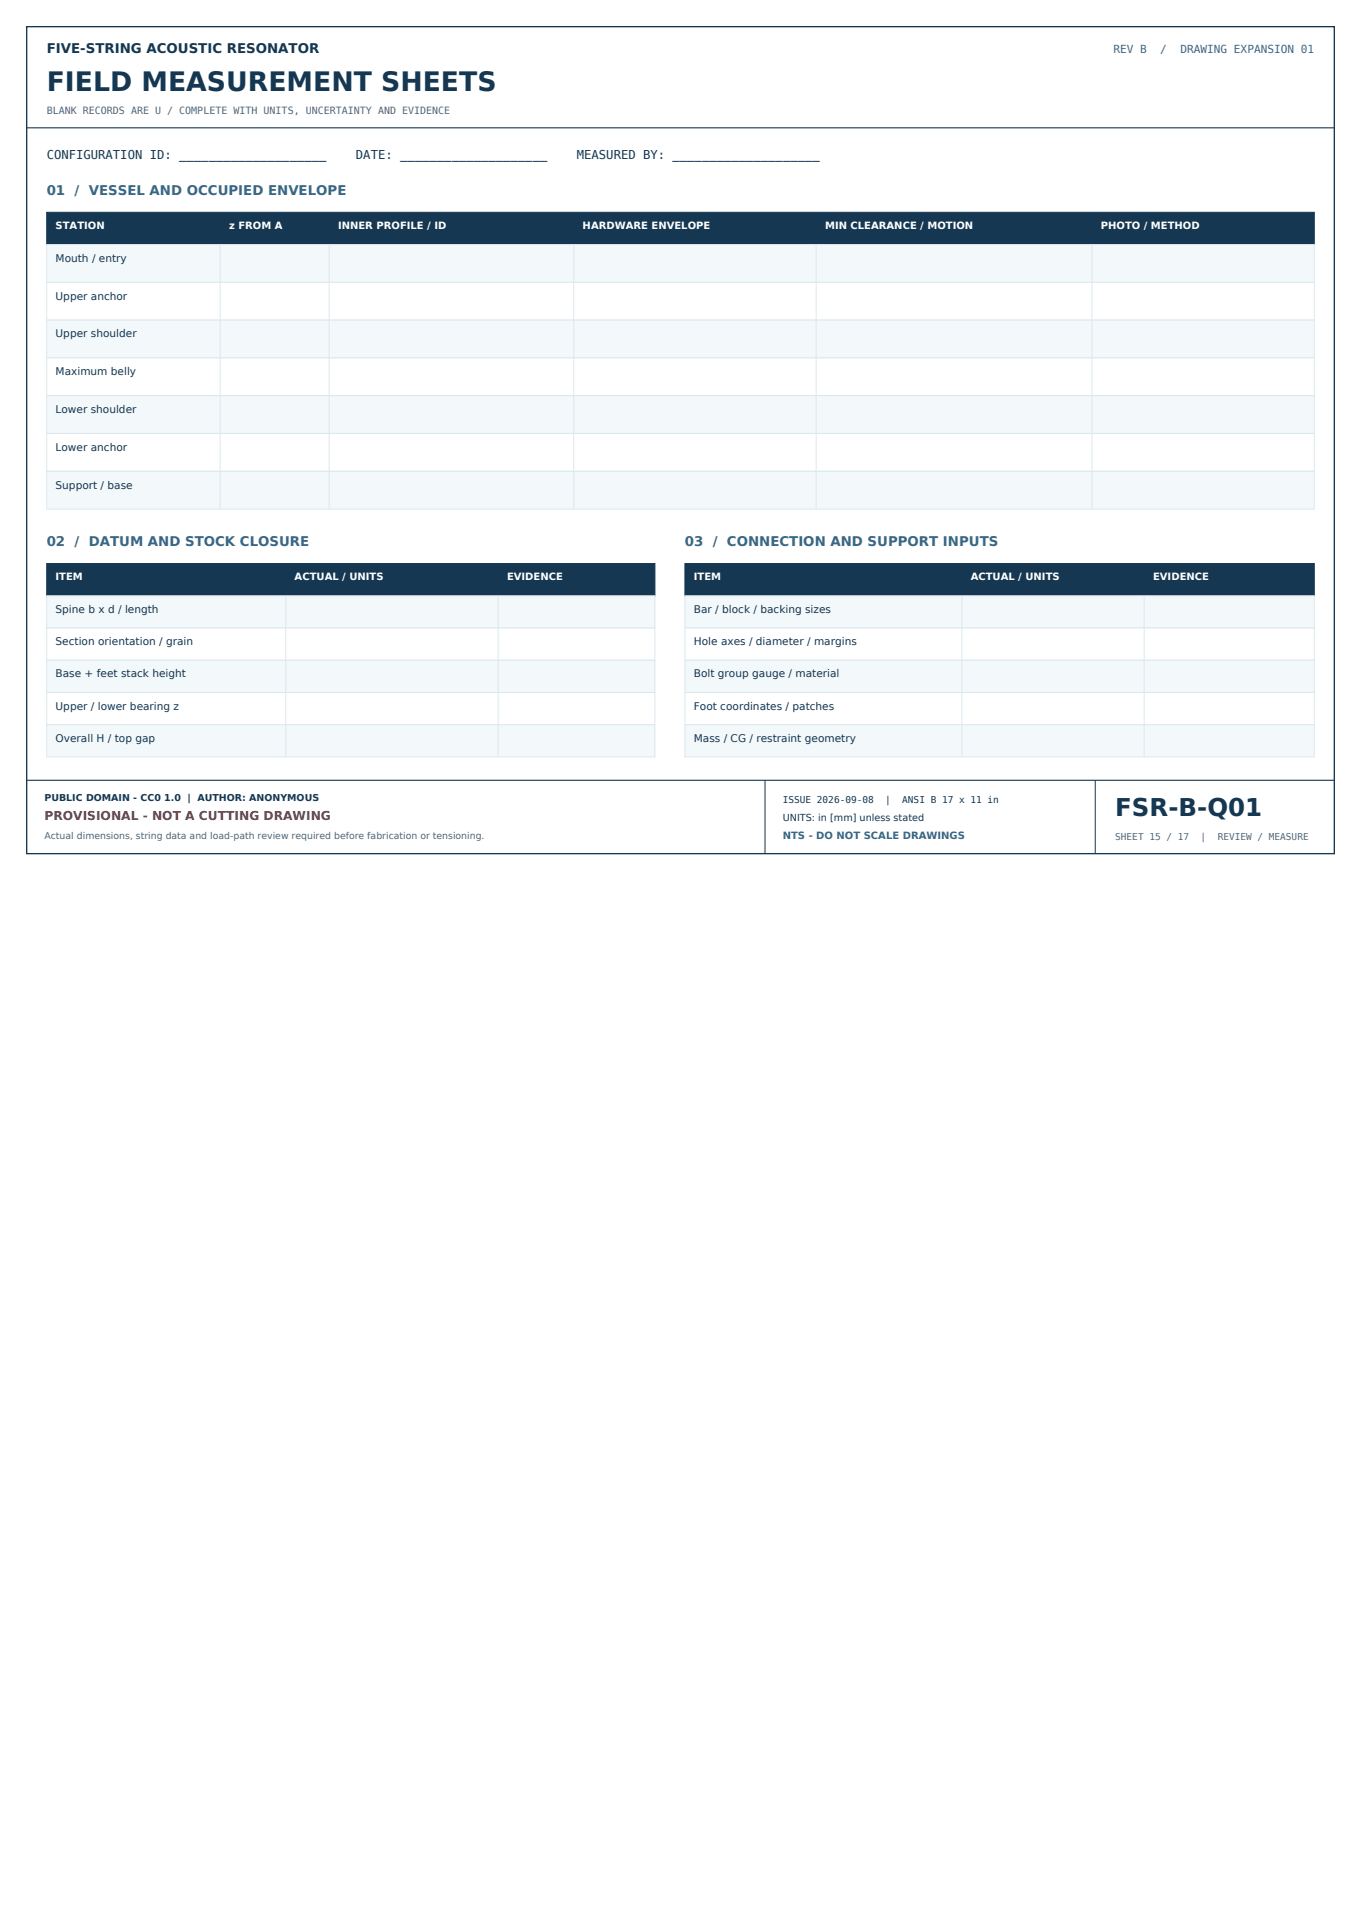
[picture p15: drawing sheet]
<svg xmlns="http://www.w3.org/2000/svg" width="210mm" height="297mm" viewBox="0 0 210 297" stroke-linecap="round" stroke-linejoin="round" font-family="sans-serif">
<defs><g id="words">
<text font-size="4.1" fill="#163751" x="7.2" y="14.1">FIELD MEASUREMENT SHEETS</text>
<text font-size="3.8" fill="#163751" x="172" y="125.9">FSR-B-Q01</text>
<text font-size="2.1" fill="#163751" x="7.2" y="8.2">FIVE-STRING ACOUSTIC RESONATOR</text>
<g font-size="2.1" fill="#356a8a">
<text x="7.2" y="30">01 / VESSEL AND OCCUPIED ENVELOPE</text>
<text x="7.2" y="84.2">02 / DATUM AND STOCK CLOSURE</text>
<text x="105.6" y="84.2">03 / CONNECTION AND SUPPORT INPUTS</text>
</g>
<g font-size="1.9" fill="#163751">
<text x="7.2" y="24.5">CONFIGURATION ID: ____________________</text>
<text x="54.9" y="24.5">DATE: ____________________</text>
<text x="89" y="24.5">MEASURED BY: ____________________</text>
</g>
<text font-size="1.9" fill="#a13f3b" x="6.9" y="126.6">PROVISIONAL - NOT A CUTTING DRAWING</text>
<g font-size="1.7" fill="#356a8a">
<text x="171.7" y="8.2">REV B</text>
<text x="179" y="8.2">/</text>
<text x="182.1" y="8.2">DRAWING EXPANSION 01</text>
</g>
<g font-size="1.6" fill="#163751">
<text x="8.6" y="40.4">Mouth / entry</text>
<text x="8.6" y="46.2">Upper anchor</text>
<text x="8.6" y="52">Upper shoulder</text>
<text x="8.6" y="57.9">Maximum belly</text>
<text x="8.6" y="63.7">Lower shoulder</text>
<text x="8.6" y="69.5">Lower anchor</text>
<text x="8.6" y="75.4">Support / base</text>
<text x="8.6" y="94.6">Spine b x d / length</text>
<text x="107" y="94.6">Bar / block / backing sizes</text>
<text x="8.6" y="99.5">Section orientation / grain</text>
<text x="107" y="99.5">Hole axes / diameter / margins</text>
<text x="8.6" y="104.5">Base + feet stack height</text>
<text x="107" y="104.5">Bolt group gauge / material</text>
<text x="8.6" y="109.5">Upper / lower bearing z</text>
<text x="107" y="109.5">Foot coordinates / patches</text>
<text x="8.6" y="114.5">Overall H / top gap</text>
<text x="107" y="114.5">Mass / CG / restraint geometry</text>
</g>
<g font-size="1.5" fill="#536773">
<text x="7.2" y="17.7">BLANK RECORDS ARE U / COMPLETE WITH UNITS, UNCERTAINTY AND EVIDENCE</text>
<text x="172" y="129.6">SHEET 15 / 17</text>
<text x="185.2" y="129.6">|</text>
<text x="187.8" y="129.6">REVIEW / MEASURE</text>
</g>
<g font-size="1.5" fill="#fff">
<text x="8.6" y="35.3">STATION</text>
<text x="35.3" y="35.3">z FROM A</text>
<text x="52.1" y="35.3">INNER PROFILE / ID</text>
<text x="89.9" y="35.3">HARDWARE ENVELOPE</text>
<text x="127.2" y="35.3">MIN CLEARANCE / MOTION</text>
<text x="169.8" y="35.3">PHOTO / METHOD</text>
<text x="8.6" y="89.5">ITEM</text>
<text x="45.4" y="89.5">ACTUAL / UNITS</text>
<text x="78.2" y="89.5">EVIDENCE</text>
<text x="107" y="89.5">ITEM</text>
<text x="149.7" y="89.5">ACTUAL / UNITS</text>
<text x="177.8" y="89.5">EVIDENCE</text>
</g>
<g font-size="1.5" fill="#163751">
<text x="6.9" y="123.6">PUBLIC DOMAIN - CC0 1.0 | AUTHOR: ANONYMOUS</text>
<text x="120.7" y="123.8">ISSUE 2026-09-08</text>
<text x="136.5" y="123.8">|</text>
<text x="139.2" y="123.8">ANSI B 17 x 11 in</text>
<text x="120.7" y="126.7">UNITS: in [mm] unless stated</text>
</g>
<text font-size="1.5" fill="#356a8a" x="120.7" y="129.5">NTS - DO NOT SCALE DRAWINGS</text>
<text font-size="1.4" fill="#536773" x="6.9" y="129.5">Actual dimensions, string data and load-path review required before fabrication or tensioning.</text>
</g></defs>
<path d="M4.1 4.1h201.7v127.6h-201.7z" fill="none" stroke="#163751" stroke-width=".21"/>
<path d="M4.1 19.7h201.7M4.1 120.4h201.7" fill="none" stroke="#163751" stroke-width=".17"/>
<path d="M118 120.4v11.3M168.9 120.4v11.3" fill="none" stroke="#163751" stroke-width=".15"/>
<path d="M7.2 32.8h195.5v4.9h-195.5z" fill-rule="evenodd" fill="#163751" stroke="#163751" stroke-width=".15"/>
<path d="M7.2 37.7h195.5v5.9h-195.5z" fill-rule="evenodd" fill="#f3f8fb" stroke="#dce8ef" stroke-width=".15"/>
<path d="M34 37.7v5.9M50.8 37.7v5.9M88.5 37.7v5.9M125.9 37.7v5.9M168.4 37.7v5.9" fill="none" stroke="#dce8ef" stroke-width=".15"/>
<path d="M7.2 43.6h195.5v5.8h-195.5z" fill-rule="evenodd" fill="#fff" stroke="#dce8ef" stroke-width=".15"/>
<path d="M34 43.6v5.8M50.8 43.6v5.8M88.5 43.6v5.8M125.9 43.6v5.8M168.4 43.6v5.8" fill="none" stroke="#dce8ef" stroke-width=".15"/>
<path d="M7.2 49.4h195.5v5.8h-195.5z" fill-rule="evenodd" fill="#f3f8fb" stroke="#dce8ef" stroke-width=".15"/>
<path d="M34 49.4v5.8M50.8 49.4v5.8M88.5 49.4v5.8M125.9 49.4v5.8M168.4 49.4v5.8" fill="none" stroke="#dce8ef" stroke-width=".15"/>
<path d="M7.2 55.2h195.5v5.9h-195.5z" fill-rule="evenodd" fill="#fff" stroke="#dce8ef" stroke-width=".15"/>
<path d="M34 55.2v5.9M50.8 55.2v5.9M88.5 55.2v5.9M125.9 55.2v5.9M168.4 55.2v5.9" fill="none" stroke="#dce8ef" stroke-width=".15"/>
<path d="M7.2 61.1h195.5v5.8h-195.5z" fill-rule="evenodd" fill="#f3f8fb" stroke="#dce8ef" stroke-width=".15"/>
<path d="M34 61.1v5.8M50.8 61.1v5.8M88.5 61.1v5.8M125.9 61.1v5.8M168.4 61.1v5.8" fill="none" stroke="#dce8ef" stroke-width=".15"/>
<path d="M7.2 66.9h195.5v5.8h-195.5z" fill-rule="evenodd" fill="#fff" stroke="#dce8ef" stroke-width=".15"/>
<path d="M34 66.9v5.8M50.8 66.9v5.8M88.5 66.9v5.8M125.9 66.9v5.8M168.4 66.9v5.8" fill="none" stroke="#dce8ef" stroke-width=".15"/>
<path d="M7.2 72.7h195.5v5.8h-195.5z" fill-rule="evenodd" fill="#f3f8fb" stroke="#dce8ef" stroke-width=".15"/>
<path d="M34 72.7v5.8M50.8 72.7v5.8M88.5 72.7v5.8M125.9 72.7v5.8M168.4 72.7v5.8" fill="none" stroke="#dce8ef" stroke-width=".15"/>
<path d="M7.2 86.9h93.8v5h-93.8z" fill-rule="evenodd" fill="#163751" stroke="#163751" stroke-width=".15"/>
<path d="M7.2 91.9h93.8v5h-93.8z" fill-rule="evenodd" fill="#f3f8fb" stroke="#dce8ef" stroke-width=".15"/>
<path d="M44.1 91.9v5M76.8 91.9v5" fill="none" stroke="#dce8ef" stroke-width=".15"/>
<path d="M7.2 96.9h93.8v5h-93.8z" fill-rule="evenodd" fill="#fff" stroke="#dce8ef" stroke-width=".15"/>
<path d="M44.1 96.9v5M76.8 96.9v5" fill="none" stroke="#dce8ef" stroke-width=".15"/>
<path d="M7.2 101.9h93.8v4.9h-93.8z" fill-rule="evenodd" fill="#f3f8fb" stroke="#dce8ef" stroke-width=".15"/>
<path d="M44.1 101.9v4.9M76.8 101.9v4.9" fill="none" stroke="#dce8ef" stroke-width=".15"/>
<path d="M7.2 106.8h93.8v5h-93.8z" fill-rule="evenodd" fill="#fff" stroke="#dce8ef" stroke-width=".15"/>
<path d="M44.1 106.8v5M76.8 106.8v5" fill="none" stroke="#dce8ef" stroke-width=".15"/>
<path d="M7.2 111.8h93.8v5h-93.8z" fill-rule="evenodd" fill="#f3f8fb" stroke="#dce8ef" stroke-width=".15"/>
<path d="M44.1 111.8v5M76.8 111.8v5" fill="none" stroke="#dce8ef" stroke-width=".15"/>
<path d="M105.6 86.9h97.1v5h-97.1z" fill-rule="evenodd" fill="#163751" stroke="#163751" stroke-width=".15"/>
<path d="M105.6 91.9h97.1v5h-97.1z" fill-rule="evenodd" fill="#f3f8fb" stroke="#dce8ef" stroke-width=".15"/>
<path d="M148.3 91.9v5M176.5 91.9v5" fill="none" stroke="#dce8ef" stroke-width=".15"/>
<path d="M105.6 96.9h97.1v5h-97.1z" fill-rule="evenodd" fill="#fff" stroke="#dce8ef" stroke-width=".15"/>
<path d="M148.3 96.9v5M176.5 96.9v5" fill="none" stroke="#dce8ef" stroke-width=".15"/>
<path d="M105.6 101.9h97.1v4.9h-97.1z" fill-rule="evenodd" fill="#f3f8fb" stroke="#dce8ef" stroke-width=".15"/>
<path d="M148.3 101.9v4.9M176.5 101.9v4.9" fill="none" stroke="#dce8ef" stroke-width=".15"/>
<path d="M105.6 106.8h97.1v5h-97.1z" fill-rule="evenodd" fill="#fff" stroke="#dce8ef" stroke-width=".15"/>
<path d="M148.3 106.8v5M176.5 106.8v5" fill="none" stroke="#dce8ef" stroke-width=".15"/>
<path d="M105.6 111.8h97.1v5h-97.1z" fill-rule="evenodd" fill="#f3f8fb" stroke="#dce8ef" stroke-width=".15"/>
<path d="M148.3 111.8v5M176.5 111.8v5" fill="none" stroke="#dce8ef" stroke-width=".15"/>
<use href="#words"/>
</svg>
